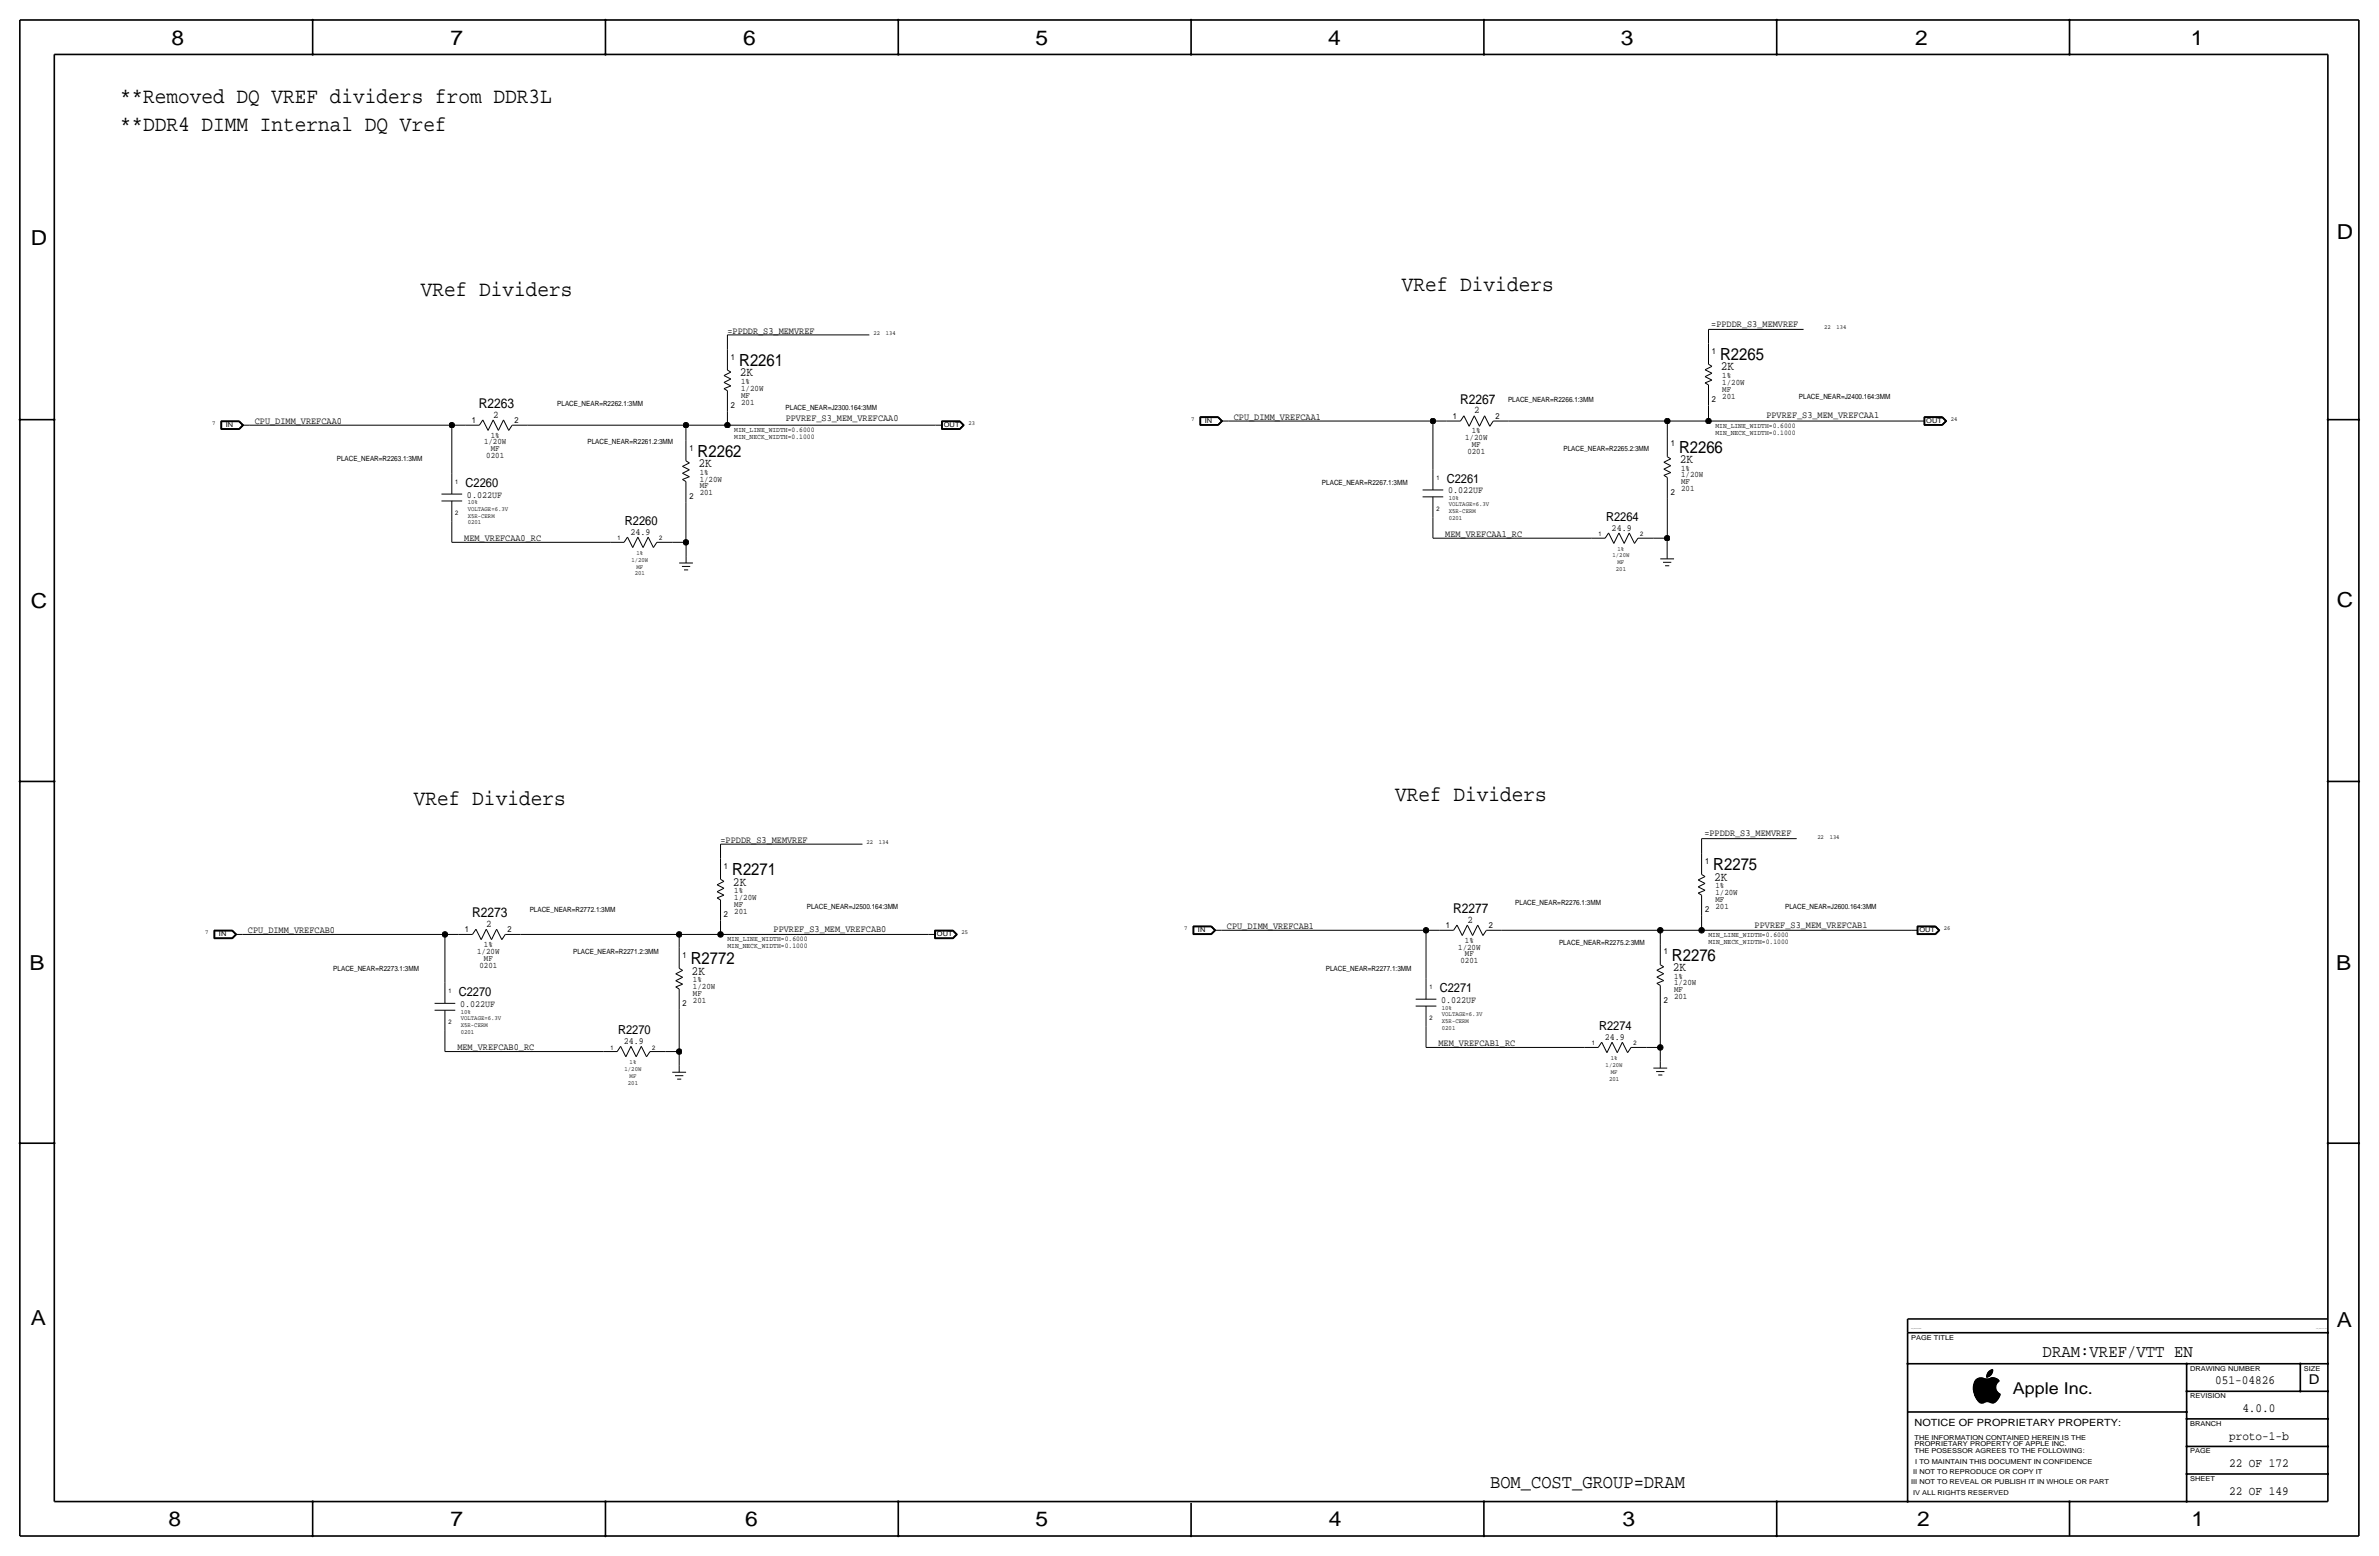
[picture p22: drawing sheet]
<svg xmlns="http://www.w3.org/2000/svg" width="877mm" height="574mm" viewBox="0 0 877 574" stroke-linecap="round" stroke-linejoin="round" font-family="sans-serif">
<defs><g id="words">
<g font-size="8">
<text x="44.1" y="38.1">**Removed DQ VREF dividers from DDR3L</text>
<text x="44.1" y="48.3">**DDR4 DIMM Internal DQ Vref</text>
<text x="516.8" y="107.4">VRef Dividers</text>
<text x="155.1" y="109">VRef Dividers</text>
<text x="152.6" y="296.7">VRef Dividers</text>
<text x="514.3" y="295.1">VRef Dividers</text>
</g>
<g font-size="7.6">
<text x="63.2" y="16.5">8</text>
<text x="166.1" y="16.5">7</text>
<text x="274" y="16.5">6</text>
<text x="381.7" y="16.5">5</text>
<text x="489.7" y="16.5">4</text>
<text x="597.6" y="16.5">3</text>
<text x="706.1" y="16.5">2</text>
<text x="807.7" y="16.5">1</text>
<text x="861.5" y="88.1">D</text>
<text x="11.4" y="90.4">D</text>
<text x="11.4" y="224.3">C</text>
<text x="861.5" y="223.8">C</text>
<text x="10.9" y="357.6">B</text>
<text x="861.3" y="357.4">B</text>
<text x="11.4" y="488.4">A</text>
<text x="861.5" y="489.2">A</text>
<text x="62.2" y="562.6">8</text>
<text x="166.1" y="562.6">7</text>
<text x="274.8" y="562.6">6</text>
<text x="381.7" y="562.6">5</text>
<text x="489.9" y="562.6">4</text>
<text x="598.1" y="562.6">3</text>
<text x="706.8" y="562.6">2</text>
<text x="807.9" y="562.6">1</text>
</g>
<text font-size="7.1" x="549.4" y="548.4">BOM_COST_GROUP=DRAM</text>
<text font-size="6.5" x="753.1" y="500.1">DRAM:VREF/VTT EN</text>
<g font-size="6.2">
<text x="272.5" y="134.9">R2261</text>
<text x="634.2" y="132.7">R2265</text>
<text x="619" y="166.8">R2266</text>
<text x="257.2" y="168.4">R2262</text>
<text x="270" y="322.6">R2271</text>
<text x="631.6" y="320.8">R2275</text>
<text x="254.7" y="355.4">R2772</text>
<text x="616.4" y="354.1">R2276</text>
</g>
<text font-size="6" x="742.1" y="513.9">Apple Inc.</text>
<g font-size="5">
<text x="538.3" y="148.8">R2267</text>
<text x="176.6" y="150.4">R2263</text>
<text x="174" y="338.1">R2273</text>
<text x="535.7" y="336.6">R2277</text>
<text x="851.2" y="510.3">D</text>
</g>
<g font-size="4.7">
<text x="634.4" y="136.6">2K</text>
<text x="272.7" y="138.7">2K</text>
<text x="257.5" y="172.2">2K</text>
<text x="619.3" y="170.6">2K</text>
<text x="270.2" y="326.4">2K</text>
<text x="631.9" y="324.6">2K</text>
<text x="255" y="359.2">2K</text>
<text x="616.7" y="357.9">2K</text>
</g>
<g font-size="4.6">
<text x="171.7" y="179.6">C2260</text>
<text x="533.3" y="178.1">C2261</text>
<text x="230.4" y="193.5">R2260</text>
<text x="592.1" y="192">R2264</text>
<text x="530.8" y="365.8">C2271</text>
<text x="169.1" y="367.3">C2270</text>
<text x="227.9" y="381.3">R2270</text>
<text x="589.6" y="379.7">R2274</text>
<text x="816.7" y="510.3">051-04826</text>
<text x="826.7" y="520.4">4.0.0</text>
<text x="821.8" y="530.6">proto-1-b</text>
<text x="821.8" y="540.8">22 OF 172</text>
<text x="821.8" y="550.9">22 OF 149</text>
</g>
<g font-size="3.8">
<text x="181.8" y="153.9">2</text>
<text x="543.5" y="152.4">2</text>
<text x="179.3" y="341.6">2</text>
<text x="541" y="340.1">2</text>
</g>
<text font-size="3.7" x="705.8" y="525.5">NOTICE OF PROPRIETARY PROPERTY:</text>
<g font-size="3.5">
<text x="268.2" y="122.9">=PPDDR_S3_MEMVREF</text>
<text x="630.9" y="120.4">=PPDDR_S3_MEMVREF</text>
<text x="289.7" y="155.3">PPVREF_S3_MEM_VREFCAA0</text>
<text x="454.9" y="154.7">CPU_DIMM_VREFCAA1</text>
<text x="651.2" y="153.9">PPVREF_S3_MEM_VREFCAA1</text>
<text x="93.9" y="156.2">CPU_DIMM_VREFCAA0</text>
<text x="172.2" y="183.4">0.022UF</text>
<text x="533.9" y="181.9">0.022UF</text>
<text x="232.5" y="197.1">24.9</text>
<text x="532.8" y="197.9">MEM_VREFCAA1_RC</text>
<text x="594.2" y="195.6">24.9</text>
<text x="171.1" y="199.4">MEM_VREFCAA0_RC</text>
<text x="265.6" y="310.6">=PPDDR_S3_MEMVREF</text>
<text x="628.3" y="308.1">=PPDDR_S3_MEMVREF</text>
<text x="91.4" y="343.9">CPU_DIMM_VREFCAB0</text>
<text x="285.2" y="343.4">PPVREF_S3_MEM_VREFCAB0</text>
<text x="452.3" y="342.4">CPU_DIMM_VREFCAB1</text>
<text x="646.9" y="342.1">PPVREF_S3_MEM_VREFCAB1</text>
<text x="169.6" y="371.1">0.022UF</text>
<text x="531.3" y="369.6">0.022UF</text>
<text x="591.6" y="383.3">24.9</text>
<text x="168.6" y="387.1">MEM_VREFCAB0_RC</text>
<text x="229.9" y="384.8">24.9</text>
<text x="530.3" y="385.6">MEM_VREFCAB1_RC</text>
</g>
<g font-size="3.1">
<text x="631.1" y="130.5">1</text>
<text x="269.4" y="132.6">1</text>
<text x="273.3" y="141.5">1%</text>
<text x="634.9" y="139.3">1%</text>
<text x="634.9" y="141.9">1/20W</text>
<text x="273.3" y="144">1/20W</text>
<text x="273.3" y="149.1">201</text>
<text x="273.3" y="146.6">MF</text>
<text x="631.1" y="148.2">2</text>
<text x="634.9" y="147">201</text>
<text x="634.9" y="144.4">MF</text>
<text x="173.9" y="156">1</text>
<text x="189.7" y="156">2</text>
<text x="269.4" y="150.4">2</text>
<text x="535.6" y="154.4">1</text>
<text x="551.4" y="154.4">2</text>
<text x="180.9" y="161.3">1%</text>
<text x="542.6" y="159.8">1%</text>
<text x="178.5" y="163.8">1/20W</text>
<text x="180.9" y="166.4">MF</text>
<text x="254.2" y="166.1">1</text>
<text x="540.1" y="162.3">1/20W</text>
<text x="541" y="167.4">0201</text>
<text x="542.6" y="164.8">MF</text>
<text x="615.9" y="164.5">1</text>
<text x="179.3" y="168.9">0201</text>
<text x="619.8" y="173.4">1%</text>
<text x="258" y="177.5">1/20W</text>
<text x="258" y="175">1%</text>
<text x="619.8" y="176">1/20W</text>
<text x="619.8" y="178.5">MF</text>
<text x="254.2" y="183.8">2</text>
<text x="258" y="182.6">201</text>
<text x="258" y="180">MF</text>
<text x="615.9" y="182.3">2</text>
<text x="619.8" y="181.1">201</text>
<text x="266.9" y="320.3">1</text>
<text x="628.6" y="318.5">1</text>
<text x="270.7" y="329.2">1%</text>
<text x="632.4" y="327.4">1%</text>
<text x="632.4" y="329.9">1/20W</text>
<text x="270.7" y="331.7">1/20W</text>
<text x="270.7" y="334.3">MF</text>
<text x="632.4" y="332.5">MF</text>
<text x="632.4" y="335">201</text>
<text x="266.9" y="338.1">2</text>
<text x="270.7" y="336.8">201</text>
<text x="628.6" y="336.3">2</text>
<text x="171.4" y="343.7">1</text>
<text x="187.1" y="343.7">2</text>
<text x="533.1" y="342.1">1</text>
<text x="540.1" y="347.5">1%</text>
<text x="548.8" y="342.1">2</text>
<text x="175.9" y="351.5">1/20W</text>
<text x="178.4" y="349">1%</text>
<text x="251.7" y="353.1">1</text>
<text x="537.6" y="350">1/20W</text>
<text x="540.1" y="352.6">MF</text>
<text x="613.4" y="351.8">1</text>
<text x="176.7" y="356.6">0201</text>
<text x="178.4" y="354.1">MF</text>
<text x="538.4" y="355.1">0201</text>
<text x="255.5" y="364.5">1/20W</text>
<text x="255.5" y="362">1%</text>
<text x="617.2" y="360.7">1%</text>
<text x="617.2" y="365.8">MF</text>
<text x="617.2" y="363.2">1/20W</text>
<text x="251.7" y="370.9">2</text>
<text x="255.5" y="369.6">201</text>
<text x="255.5" y="367.1">MF</text>
<text x="613.4" y="369.6">2</text>
<text x="617.2" y="368.3">201</text>
</g>
<g font-size="2.6">
<text x="205.4" y="149.6">PLACE_NEAR=R2262.1:3MM</text>
<text x="556" y="148.3">PLACE_NEAR=R2266.1:3MM</text>
<text x="663.2" y="147.1">PLACE_NEAR=J2400.164:3MM</text>
<text x="289.6" y="151.1">PLACE_NEAR=J2300.164:3MM</text>
<text x="270.7" y="161.8">MIN_NECK_WIDTH=0.1000</text>
<text x="270.7" y="159.3">MIN_LINE_WIDTH=0.6000</text>
<text x="632.4" y="157.7">MIN_LINE_WIDTH=0.6000</text>
<text x="632.4" y="160.3">MIN_NECK_WIDTH=0.1000</text>
<text x="216.6" y="163.5">PLACE_NEAR=R2261.2:3MM</text>
<text x="576.4" y="166.1">PLACE_NEAR=R2265.2:3MM</text>
<text x="124.2" y="169.9">PLACE_NEAR=R2263.1:3MM</text>
<text x="487.4" y="178.8">PLACE_NEAR=R2267.1:3MM</text>
<text x="297.4" y="335">PLACE_NEAR=J2500.164:3MM</text>
<text x="558.6" y="333.8">PLACE_NEAR=R2276.1:3MM</text>
<text x="658.1" y="335">PLACE_NEAR=J2600.164:3MM</text>
<text x="195.3" y="336.3">PLACE_NEAR=R2772.1:3MM</text>
<text x="268.2" y="347">MIN_LINE_WIDTH=0.6000</text>
<text x="629.9" y="345.4">MIN_LINE_WIDTH=0.6000</text>
<text x="629.9" y="348">MIN_NECK_WIDTH=0.1000</text>
<text x="211.3" y="351.5">PLACE_NEAR=R2271.2:3MM</text>
<text x="268.2" y="349.5">MIN_NECK_WIDTH=0.1000</text>
<text x="574.8" y="348.2">PLACE_NEAR=R2275.2:3MM</text>
<text x="122.9" y="357.9">PLACE_NEAR=R2273.1:3MM</text>
<text x="488.8" y="357.9">PLACE_NEAR=R2277.1:3MM</text>
</g>
<g font-size="2.5">
<text x="444.2" y="156">IN</text>
<text x="710.2" y="156">OUT</text>
<text x="83.3" y="157.5">IN</text>
<text x="348" y="157.5">OUT</text>
<text x="80.7" y="345.2">IN</text>
<text x="345.4" y="345.2">OUT</text>
<text x="441.7" y="343.7">IN</text>
<text x="707.6" y="343.7">OUT</text>
<text x="704.5" y="493.8">PAGE TITLE</text>
<text x="807.4" y="505.2">DRAWING NUMBER</text>
<text x="849.3" y="505.2">SIZE</text>
<text x="807.4" y="515.4">REVISION</text>
<text x="807.4" y="525.5">BRANCH</text>
<text x="705.8" y="533.1">PROPRIETARY PROPERTY OF APPLE INC.</text>
<text x="705.8" y="530.6">THE INFORMATION CONTAINED HEREIN IS THE</text>
<text x="705.8" y="535.7">THE POSESSOR AGREES TO THE FOLLOWING:</text>
<text x="706.1" y="539.5">I TO MAINTAIN THIS DOCUMENT IN CONFIDENCE</text>
<text x="807.4" y="535.7">PAGE</text>
<text x="705.3" y="543.3">II NOT TO REPRODUCE OR COPY IT</text>
<text x="807.4" y="545.8">SHEET</text>
<text x="704.5" y="547.1">III NOT TO REVEAL OR PUBLISH IT IN WHOLE OR PART</text>
<text x="705.3" y="550.9">IV ALL RIGHTS RESERVED</text>
</g>
<g font-size="2.3">
<text x="322" y="123.4">22</text>
<text x="326.6" y="123.4">134</text>
<text x="672.5" y="121.4">22</text>
<text x="677.1" y="121.4">134</text>
<text x="439.1" y="155.2">7</text>
<text x="719.2" y="155.2">24</text>
<text x="78.2" y="156.7">7</text>
<text x="357" y="156.7">23</text>
<text x="167.8" y="178.3">1</text>
<text x="529.5" y="176.8">1</text>
<text x="172.4" y="185.9">10%</text>
<text x="534.1" y="184.4">10%</text>
<text x="167.8" y="189.7">2</text>
<text x="172.4" y="190.8">X5R-CERM</text>
<text x="172.4" y="188.2">VOLTAGE=6.3V</text>
<text x="529.5" y="188.2">2</text>
<text x="534.1" y="189.2">X5R-CERM</text>
<text x="534.1" y="186.7">VOLTAGE=6.3V</text>
<text x="534.1" y="191.8">0201</text>
<text x="172.4" y="193.3">0201</text>
<text x="589.3" y="197.6">1</text>
<text x="604.7" y="197.6">2</text>
<text x="227.6" y="199.1">1</text>
<text x="243" y="199.1">2</text>
<text x="596.4" y="202.9">1%</text>
<text x="232.8" y="207">1/20W</text>
<text x="234.7" y="209.6">MF</text>
<text x="234.7" y="204.5">1%</text>
<text x="594.5" y="205.5">1/20W</text>
<text x="596.4" y="208">MF</text>
<text x="234" y="212.1">201</text>
<text x="595.7" y="210.6">201</text>
<text x="319.5" y="311.2">22</text>
<text x="324.1" y="311.2">134</text>
<text x="670" y="309.1">22</text>
<text x="674.6" y="309.1">134</text>
<text x="75.6" y="344.4">7</text>
<text x="354.5" y="344.4">25</text>
<text x="436.6" y="342.9">7</text>
<text x="716.7" y="342.9">26</text>
<text x="527" y="364.5">1</text>
<text x="165.3" y="366">1</text>
<text x="165.3" y="377.4">2</text>
<text x="169.9" y="375.9">VOLTAGE=6.3V</text>
<text x="169.9" y="373.6">10%</text>
<text x="527" y="375.9">2</text>
<text x="531.6" y="372.1">10%</text>
<text x="531.6" y="374.4">VOLTAGE=6.3V</text>
<text x="531.6" y="376.9">X5R-CERM</text>
<text x="169.9" y="378.5">X5R-CERM</text>
<text x="169.9" y="381">0201</text>
<text x="531.6" y="379.5">0201</text>
<text x="225.1" y="386.8">1</text>
<text x="240.5" y="386.8">2</text>
<text x="586.8" y="385.3">1</text>
<text x="602.2" y="385.3">2</text>
<text x="230.3" y="394.7">1/20W</text>
<text x="232.1" y="392.2">1%</text>
<text x="592" y="393.2">1/20W</text>
<text x="593.8" y="395.7">MF</text>
<text x="593.8" y="390.7">1%</text>
<text x="231.5" y="399.8">201</text>
<text x="232.1" y="397.3">MF</text>
<text x="593.2" y="398.3">201</text>
</g>
<g font-size=".4">
<text x="704.5" y="490">SYNC_MASTER=RAYMOND</text>
<text x="853.9" y="490">SYNC_DATE=09/10/2019</text>
</g>
</g></defs>
<g fill="none" stroke="#000" stroke-width=".6">
<path d="M7.3 7.4v558.8zM7.3 7.4h862.3zM115.3 7.4v12.7zM223.2 7.4v12.7zM331.2 7.4v12.7zM439.1 7.4v12.7zM547.1 7.4v12.7zM655 7.4v12.7zM763 7.4v12.7zM869.6 7.4v558.8zM20 20.1v533.4zM20 20.1h838.2z"/>
<path d="M858.2 20.1v533.4zM7.3 154.7h12.7zM858.2 154.7h11.4zM7.3 288h12.7zM858.2 288h11.4zM7.3 421.4h12.7zM858.2 421.4h11.4zM703.3 486.2h154.9zM703.3 486.2v5zM703.3 491.2h154.9zM703.3 491.2v62.3zM703.3 502.7h154.9z"/>
<path d="M806.1 502.7v50.8zM806.1 512.8h52.1zM848.1 502.7v10.1zM703.3 520.4h102.8zM806.1 533.1h52.1zM806.1 523h52.1zM20 553.5h838.2zM115.3 553.5v12.7zM223.2 553.5v12.7zM331.2 553.5v12.7zM439.1 554v12.2zM547.1 553.5v12.7z"/>
<path d="M655 553.5v12.7zM763 553.5v12.7zM806.1 543.3h52.1zM7.3 566.2h862.3z"/>
</g>
<g fill="none" stroke="#000" stroke-width=".37">
<path d="M266.9 138.4l2.5 1.3zM266.9 138.4l2.5-1.2zM268.2 123.4v5.4zM268.2 123.4h52.3zM268.2 128.8v7.6zM268.2 136.4l1.2 .8zM628.6 138.8l2.5 1.3zM628.6 138.8l2.5-1.2zM628.6 136.3l2.5 1.3zM628.6 136.3l2.5-1.3zM629.9 121.4v5.2zM629.9 121.4h35z"/>
<path d="M629.9 126.6v7.7zM629.9 134.3l1.2 .7zM81.4 155.1v3.2zM81.4 158.3h6.8zM81.4 155.1h6.8zM81.5 155.2h6.7zM81.5 155.2v3zM81.5 158.2h6.7zM81.6 155.3h6.5zM81.6 155.3v2.8zM81.6 158.1h6.5zM81.7 155.4h6.4z"/>
<path d="M81.7 155.4v2.6zM81.7 158h6.4zM88.1 155.4l1.3 1.3zM88.1 158l1.3-1.3zM88.1 155.3l1.4 1.4zM88.2 155.2l1.5 1.5zM88.2 155.1l1.6 1.6zM88.2 158.3l1.6-1.6zM89.4 156.7h2.5zM89.5 156.7l-1.4 1.4zM89.7 156.7l-1.5 1.5zM91.9 156.7h74.7z"/>
<path d="M166.6 156.7h5.1zM166.6 156.7v17.8zM171.7 156.7h5zM178 154.8l-1.3 1.9zM178 154.8l1.9 3.8zM181.8 154.8l-1.9 3.8zM181.8 154.8l1.9 3.8zM185.6 154.8l2 3.8zM185.6 154.8l-1.9 3.8zM188.8 156.7h5.7zM188.8 156.7l-1.2 1.9zM194.5 156.7h58.4z"/>
<path d="M252.9 156.7h15.3zM252.9 156.7v5.6zM266.9 143.3l1.3 .7zM266.9 143.3l2.5-1.1zM266.9 141l2.5 1.2zM266.9 141l2.5-1.3zM268.2 156.7h76.7zM268.2 151.6v5.1zM268.2 144v7.6zM344.9 156.7h2.5zM347.1 155.1h6.8zM347.1 155.1v3.2z"/>
<path d="M347.1 158.3h6.8zM347.2 155.2h6.7zM347.2 155.2v3zM347.2 158.2h6.7zM347.3 155.3h6.5zM347.3 155.3v2.8zM347.3 158.1h6.5zM347.4 155.4h6.4zM347.4 155.4v2.6zM347.4 158h6.4zM353.8 155.4l1.2 1.3zM353.8 158l1.2-1.3z"/>
<path d="M353.8 155.3l1.4 1.4zM353.8 158.1l1.4-1.4zM353.9 158.2l1.4-1.5zM353.9 155.2l1.4 1.5zM353.9 155.1l1.6 1.6zM353.9 158.3l1.6-1.6zM442.4 153.6v3.2zM442.4 156.8h6.8zM442.4 153.6h6.8zM442.5 153.7h6.6zM442.5 153.7v3zM442.5 156.7h6.6z"/>
<path d="M442.6 153.8h6.5zM442.6 153.8v2.8zM442.6 156.6h6.5zM442.7 153.9h6.3zM442.7 153.9v2.6zM442.7 156.5h6.3zM449 153.9l1.3 1.3zM449 156.5l1.3-1.3zM449.1 153.8l1.3 1.4zM449.1 156.6l1.3-1.4zM449.1 153.7l1.5 1.5zM449.1 156.7l1.5-1.5z"/>
<path d="M449.2 153.6l1.5 1.6zM449.2 156.8l1.5-1.6zM450.3 155.2h2.5zM452.8 155.2h75.5zM528.3 155.2h5zM528.3 155.2v17.8zM533.3 155.2h5.1zM539.7 153.3l-1.3 1.9zM539.7 153.3l1.9 3.8zM543.5 153.3l-1.9 3.8zM543.5 153.3l1.9 3.8zM547.3 153.3l1.9 3.8z"/>
<path d="M547.3 153.3l-1.9 3.8zM550.5 155.2h5.7zM550.5 155.2l-1.3 1.9zM556.2 155.2h58.5zM614.7 155.2h15.2zM614.7 155.2v5.5zM628.6 141.1l1.3 .8zM628.6 141.1l2.5-1zM629.9 149.5v5.7zM629.9 155.2h77.2zM629.9 141.9v7.6zM707.1 155.2h2.5z"/>
<path d="M709.3 153.6h6.8zM709.3 153.6v3.2zM709.3 156.8h6.8zM709.4 153.7h6.7zM709.4 153.7v3zM709.4 156.7h6.7zM709.5 153.8h6.5zM709.5 153.8v2.8zM709.5 156.6h6.5zM709.6 153.9h6.4zM709.6 153.9v2.6zM709.6 156.5h6.4z"/>
<path d="M716 153.9l1.2 1.3zM716 156.5l1.2-1.3zM716 153.8l1.4 1.4zM716 156.6l1.4-1.4zM716.1 156.7l1.4-1.5zM716.1 153.7l1.4 1.5zM716.1 153.6l1.6 1.6zM716.1 156.8l1.6-1.6zM166.6 174.5v7.6zM251.6 176.7l1.3 .8zM251.6 176.7l2.6-1zM251.6 174.4l2.6 1.3z"/>
<path d="M251.6 174.4l2.6-1.2zM251.6 171.9l2.6 1.3zM251.6 171.9l2.6-1.3zM252.9 177.5v7.6zM252.9 162.3v7.6zM252.9 169.9l1.3 .7zM528.3 173v7.6zM613.4 175.2l1.3 .8zM613.4 175.2l2.5-1zM613.4 172.9l2.5 1.3zM613.4 172.9l2.5-1.2zM613.4 170.4l2.5 1.3z"/>
<path d="M613.4 170.4l2.5-1.3zM614.7 176v7.6zM614.7 160.7v7.7zM614.7 168.4l1.2 .7zM162.8 182.1h7.6zM162.8 184.7h7.6zM166.6 199.9h58.4zM166.6 192.3v7.6zM166.6 184.7v7.6zM225 199.9h5.1zM231.3 198l-1.2 1.9zM231.3 198l2 3.8z"/>
<path d="M235.2 198l-1.9 3.8zM235.2 198l1.9 3.8zM239 198l1.9 3.8zM239 198l-1.9 3.8zM242.2 199.9h5.7zM242.2 199.9l-1.3 1.9zM247.9 199.9h5zM252.9 185.1v14.8zM252.9 199.9h.1M252.9 199.9v5.1zM524.5 180.6h7.6zM524.5 183.1h7.6z"/>
<path d="M528.3 198.4h58.4zM528.3 190.8v7.6zM528.3 183.1v7.7zM586.7 198.4h5.1zM593 196.4l-1.2 2zM593 196.4l2 3.9zM596.8 196.4l-1.8 3.9zM596.8 196.4l2 3.9zM600.7 196.4l1.9 3.9zM600.7 196.4l-1.9 3.9zM603.9 198.4h5.6zM603.9 198.4l-1.3 1.9z"/>
<path d="M609.5 198.4h5.1zM614.7 198.4h.1M614.6 198.4v5.1zM614.7 183.6v14.8zM250.4 207.5h5.1zM251.4 208.8h3.1zM252.2 210.1h1.5zM252.9 205v2.5zM612.1 206h5.1zM613.1 207.3h3.1zM613.9 208.5h1.5zM614.6 203.5v2.5z"/>
<path d="M265.6 311.2v5.3zM265.6 311.2h52.4zM265.6 316.5v7.6zM627.3 309.1h35.1zM627.3 309.1v5.6zM627.3 314.7v7.6zM264.4 331l1.2 .7zM264.4 331l2.5-1.1zM264.4 328.7l2.5 1.2zM264.4 328.7l2.5-1.3zM264.4 326.1l2.5 1.3zM264.4 326.1l2.5-1.2z"/>
<path d="M265.6 339.3v5.1zM265.6 331.7v7.6zM265.6 324.1l1.3 .8zM626.1 329.2l1.2 .7zM626.1 329.2l2.5-1zM626.1 326.9l2.5 1.3zM626.1 326.9l2.5-1.3zM626.1 324.4l2.5 1.2zM626.1 324.4l2.5-1.3zM627.3 337.6v5.3zM627.3 329.9v7.7zM627.3 322.3l1.3 .8z"/>
<path d="M78.9 342.8v3.2zM78.9 346h6.8zM78.9 342.8h6.8zM79 343h6.6zM79 343v2.9zM79 345.9h6.6zM79.1 343.1h6.5zM79.1 343.1v2.7zM79.1 345.8h6.5zM79.2 343.2h6.3zM79.2 343.2v2.5zM79.2 345.7h6.3z"/>
<path d="M85.5 343.2l1.3 1.2zM85.6 343.1l1.4 1.3zM85.6 345.8l1.4-1.4zM85.6 343l1.5 1.4zM85.7 342.8l1.6 1.6zM85.7 346l1.6-1.6zM86.8 344.4h2.6zM86.8 344.4l-1.3 1.3zM87.1 344.4l-1.5 1.5zM89.4 344.4h74.6zM164 344.4h5.1zM164 344.4v17.8z"/>
<path d="M169.1 344.4h5.1zM175.5 342.5l-1.3 1.9zM175.5 342.5l1.9 3.9zM179.3 342.5l-1.9 3.9zM179.3 342.5l1.9 3.9zM183.1 342.5l1.9 3.9zM183.1 342.5l-1.9 3.9zM186.3 344.4h5.7zM186.3 344.4l-1.3 2zM192 344.4h58.4zM249.1 359l2.6 1.2zM249.1 359l2.6-1.3z"/>
<path d="M250.4 344.4h15.2zM250.4 344.4v4.9zM250.4 349.3v7.6zM250.4 356.9l1.3 .8zM265.6 344.4h76.7zM342.3 344.4h2.6zM344.6 342.8h6.8zM344.6 342.8v3.2zM344.6 346h6.8zM344.7 343h6.6zM344.7 343v2.9zM344.7 345.9h6.6z"/>
<path d="M344.8 343.1h6.5zM344.8 343.1v2.7zM344.8 345.8h6.5zM344.9 343.2h6.3zM344.9 343.2v2.5zM344.9 345.7h6.3zM351.2 343.2l1.3 1.2zM351.2 345.7l1.3-1.3zM351.3 343.1l1.4 1.3zM351.3 345.8l1.4-1.4zM351.3 343l1.5 1.4zM351.4 342.8l1.6 1.6z"/>
<path d="M351.4 346l1.6-1.6zM352.8 344.4l-1.5 1.5zM439.8 341.3v3.2zM439.8 344.5h6.8zM439.8 341.3h6.8zM439.9 341.4h6.7zM439.9 341.4v3zM439.9 344.4h6.7zM440 341.5h6.5zM440 341.5v2.8zM440 344.3h6.5zM440.1 341.6h6.4z"/>
<path d="M440.1 341.6v2.6zM440.1 344.2h6.4zM446.5 341.6l1.3 1.3zM446.5 341.5l1.4 1.4zM446.6 341.4l1.5 1.5zM446.6 341.3l1.6 1.6zM446.6 344.5l1.6-1.6zM447.8 342.9h2.5zM447.8 342.9l-1.3 1.3zM447.9 342.9l-1.4 1.4zM448.1 342.9l-1.5 1.5zM450.3 342.9h75.4z"/>
<path d="M525.7 342.9h5.1zM525.7 342.9v17.8zM530.8 342.9h5.1zM537.2 341l-1.3 1.9zM537.2 341l1.9 3.8zM541 341l-1.9 3.8zM541 341l1.9 3.8zM544.8 341l1.9 3.8zM544.8 341l-1.9 3.8zM548 342.9h5.7zM548 342.9l-1.3 1.9zM553.7 342.9h58.4z"/>
<path d="M610.8 357.6l2.6 1.3zM610.8 357.6l2.6-1.2zM612.1 342.9h15.2zM612.1 342.9v5.1zM612.1 348v7.6zM612.1 355.6l1.3 .8zM627.3 342.9h77.2zM704.5 342.9h2.6zM706.8 341.3h6.8zM706.8 341.3v3.2zM706.8 344.5h6.8zM706.9 341.4h6.6z"/>
<path d="M706.9 341.4v3zM706.9 344.4h6.6zM707 341.5h6.5zM707 341.5v2.8zM707 344.3h6.5zM707.1 341.6h6.3zM707.1 341.6v2.6zM707.1 344.2h6.3zM713.4 341.6l1.3 1.3zM713.4 344.2l1.3-1.3zM713.5 341.5l1.4 1.4zM713.5 344.3l1.4-1.4z"/>
<path d="M713.5 341.4l1.5 1.5zM713.6 341.3l1.6 1.6zM713.6 344.5l1.6-1.6zM715 342.9l-1.5 1.5zM160.2 369.8h7.6zM160.2 372.4h7.6zM164 380v7.6zM164 362.2v7.6zM164 372.4v7.6zM249.1 363.8l1.3 .7zM249.1 363.8l2.6-1zM249.1 361.5l2.6 1.3z"/>
<path d="M249.1 361.5l2.6-1.3zM250.4 372.2v15.4zM250.4 364.5v7.7zM521.9 368.3h7.6zM521.9 370.8h7.6zM525.7 378.5v7.6zM525.7 360.7v7.6zM525.7 370.8v7.7zM610.8 362.5l1.3 .7zM610.8 362.5l2.6-1.1zM610.8 360.2l2.6 1.2zM610.8 360.2l2.6-1.3z"/>
<path d="M612.1 370.8v15.3zM612.1 363.2v7.6zM164 387.6h58.5zM222.5 387.6h5zM228.8 385.7l-1.3 1.9zM228.8 385.7l1.9 3.8zM232.6 385.7l-1.9 3.8zM232.6 385.7l1.9 3.8zM236.4 385.7l2 3.8zM236.4 385.7l-1.9 3.8zM239.6 387.6h5.7zM239.6 387.6l-1.2 1.9z"/>
<path d="M245.3 387.6h5.1zM247.9 395.2h5zM248.9 396.5h3zM249.6 397.8h1.6zM250.4 387.6v5.1zM250.4 392.7v2.5zM525.7 386.1h58.4zM584.1 386.1h5.1zM590.5 384.1l-1.3 2zM590.5 384.1l1.9 3.9zM594.3 384.1l-1.9 3.9zM594.3 384.1l1.9 3.9z"/>
<path d="M598.1 384.1l1.9 3.9zM598.1 384.1l-1.9 3.9zM601.3 386.1h5.7zM601.3 386.1l-1.3 1.9zM607 386.1h5.1zM609.5 393.7h5.1zM610.6 395h3zM611.3 396.2h1.6zM612.1 386.1v5.1zM612.1 391.2v2.5zM727.5 511.7h8.3zM727.5 512h8.3z"/>
<path d="M727.5 512.1h8.3zM727.5 512.2h8.4zM727.5 512.3h8.4zM727.5 511.2h8.2zM727.5 511.3h8.2zM727.5 511.5h8.2zM727.5 511.8h8.3zM727.5 511.6h8.3zM727.5 512.4h8.5zM727.5 511.9h8.3zM727.5 511.4h8.2zM727.5 511.1h8.3z"/>
<path d="M727.6 512.8h8.6zM727.6 510.8h8.2zM727.6 511h8.2zM727.6 512.7h8.5zM727.6 512.5h8.4zM727.6 512.6h8.4zM727.6 510.9h8.2zM727.6 510.7h8.2zM727.6 512.9h8.6zM727.6 513.1h8.8zM727.6 513h8.7zM727.6 510.6h8.3z"/>
<path d="M727.6 510.5h8.3zM727.7 510.4h8.2zM727.7 513.2h8.8zM727.7 510.3h8.3zM727.7 510.2h8.3zM727.7 513.3h9zM727.7 513.4h9.1zM727.7 510.1h8.3zM727.8 513.6h9.2zM727.8 510h8.3zM727.8 513.5h9.1zM727.8 509.9h8.4z"/>
<path d="M727.8 513.7h9.4zM727.8 513.8h9.6zM727.8 509.8h8.5zM727.9 513.9h9.5zM727.9 509.7h8.4zM727.9 509.6h8.5zM727.9 514h9.5zM727.9 514.1h9.5zM728 509.5h8.5zM728 514.2h9.4zM728 509.3h8.7zM728 509.4h8.6z"/>
<path d="M728 514.4h9.3zM728.1 509.2h8.8zM728.1 514.5h9.2zM728.1 509.1h8.9zM728.1 514.6h9.1zM728.2 509h8.8zM728.2 514.7h9zM728.2 514.8h9zM728.3 508.9h8.7zM728.3 514.9h8.8zM728.3 508.8h8.6zM728.3 515.1h8.7z"/>
<path d="M728.3 515h8.8zM728.4 508.7h8.4zM728.4 515.2h8.6zM728.5 515.3h8.4zM728.5 508.6h8.2zM728.5 515.4h8.4zM728.6 515.5h8.2zM728.6 508.5h7.9zM728.7 515.6h8zM728.7 508.4h7.7zM728.7 515.7h8zM728.8 515.8h7.7z"/>
<path d="M728.9 508.3h3.1zM728.9 515.9h7.6zM728.9 516h7.5zM729 508.2h2.6zM729 516.1h7.3zM729.1 516.2h7.1zM729.2 516.3h6.9zM729.2 508.1a4.7 4.7 0 0 0-1.2 6.3l1.8 2.6 .8 .2 1-.3M729.3 508.1h2.1zM729.3 516.4h6.7zM729.4 516.5h6.5zM729.5 516.6h6.3z"/>
<path d="M729.6 516.7h2.5zM729.6 507.9h1.4zM729.7 516.8h2.1zM729.8 516.9h1.9zM729.9 517h1.6zM730.2 517.1h1zM732.4 507.5h.6zM732.4 507.4h.8zM732.4 507.6h.4zM732.4 507h1.4zM732.4 507.1h1.3zM732.4 507.2h1.2z"/>
<path d="M732.4 507.3h1zM732.5 506.8h1.5zM732.5 506.9h1.4zM732.5 506.6h1.7zM732.5 506.7h1.6zM732.6 506.5h1.7zM732.6 506.4h1.7zM732.7 506.3h1.7zM732.7 506.2h1.7zM732.8 506.1h1.7zM732.8 506h1.7zM732.9 505.9h1.6z"/>
<path d="M733 505.8h1.6zM733.1 505.7h1.5zM733.1 508.3h3.1zM733.2 505.6h1.4zM733.2 516.7h2.5zM733.3 505.5h1.4zM733.4 505.4h1.3zM733.4 508.2h2.6zM733.6 505.3h1.1zM733.6 516.8h2zM733.6 508.1a2.99 2.99 0 0 1 3.5 1 2.71 2.71 0 0 0-1.3 2.5 2.71 2.71 0 0 0 1.7 2.3 3.5 3.5 0 0 1-3.1 3.2l-1.6-.4-1.1 .2M733.7 508.1h2.1z"/>
<path d="M733.7 508.1l-1.3 .2-1.9-.4-1.3 .2M733.7 505.2h1zM733.8 516.9h1.7zM733.9 505.1h.8zM733.9 507.9h1.6zM734 517h1.3zM734.1 505h.6zM734.3 504.9h.4zM734.3 507.8h.8zM734.3 517.1h.7zM734.7 504.7a2.81 2.81 0 0 0-2.3 3 2.71 2.71 0 0 0 2.3-2.9"/>
</g>
<g fill="#000" stroke="#000" stroke-width=".37">
<path d="M115.1 7.2h.4v.3h-.4zM115.1 19.9h.4v.3h-.4zM223 7.2h.4v.3h-.4zM223 19.9h.4v.3h-.4zM331 19.9h.4v.3h-.4zM331 7.2h.4v.3h-.4zM438.9 7.2h.4v.3h-.4zM438.9 19.9h.4v.3h-.4zM546.9 7.2h.4v.3h-.4zM546.9 19.9h.4v.3h-.4zM654.8 19.9h.4v.3h-.4zM654.8 7.2h.4v.3h-.4z"/>
<path d="M762.8 19.9h.4v.3h-.4zM762.8 7.2h.4v.3h-.4zM7.1 154.5h.4v.4h-.4zM19.8 154.5h.4v.4h-.4zM858 154.5h.4v.4h-.4zM869.5 154.5h.3v.4h-.3zM7.1 287.9h.4v.3h-.4zM19.8 287.9h.4v.3h-.4zM858 287.9h.4v.3h-.4zM869.5 287.9h.3v.3h-.3zM7.1 421.2h.4v.4h-.4zM19.8 421.2h.4v.4h-.4z"/>
<path d="M858 421.2h.4v.4h-.4zM869.5 421.2h.3v.4h-.3zM858 491.1h.4v.3h-.4zM703.1 502.5h.4v.3h-.4zM806 502.5h.3v.3h-.3zM806 512.7h.3v.3h-.3zM847.9 512.7h.3v.3h-.3zM847.9 502.5h.3v.3h-.3zM858 502.5h.4v.3h-.4zM858 512.7h.4v.3h-.4zM806 520.3h.3v.3h-.3zM806 522.8h.3v.4h-.3z"/>
<path d="M806 533h.3v.3h-.3zM858 522.8h.4v.4h-.4zM858 533h.4v.3h-.4zM115.1 553.3h.4v.3h-.4zM223 553.3h.4v.3h-.4zM331 553.3h.4v.3h-.4zM546.9 553.3h.4v.3h-.4zM654.8 553.3h.4v.3h-.4zM703.1 553.3h.4v.3h-.4zM762.8 553.3h.4v.3h-.4zM806 543.1h.3v.4h-.3zM806 553.3h.3v.3h-.3z"/>
<path d="M858 543.1h.4v.4h-.4zM115.1 566h.4v.3h-.4zM223 566h.4v.3h-.4zM331 566h.4v.3h-.4zM438.9 566h.4v.3h-.4zM546.9 566h.4v.3h-.4zM654.8 566h.4v.3h-.4z"/>
<circle cx="166.6" cy="156.7" r="1.02"/>
<circle cx="252.9" cy="156.7" r="1.02"/>
<circle cx="268.2" cy="156.7" r="1.02"/>
<circle cx="528.3" cy="155.2" r="1.02"/>
<circle cx="614.7" cy="155.2" r="1.02"/>
<circle cx="629.9" cy="155.2" r="1.02"/>
<circle cx="252.9" cy="199.9" r="1.02"/>
<circle cx="614.6" cy="198.4" r="1.02"/>
<circle cx="164" cy="344.4" r="1.02"/>
<circle cx="250.4" cy="344.4" r="1.02"/>
<circle cx="265.6" cy="344.4" r="1.02"/>
<circle cx="525.7" cy="342.9" r="1.02"/>
<circle cx="612.1" cy="342.9" r="1.02"/>
<circle cx="627.3" cy="342.9" r="1.02"/>
<circle cx="250.4" cy="387.6" r="1.02"/>
<circle cx="612.1" cy="386.1" r="1.02"/>
</g>
<use href="#words"/>
</svg>
